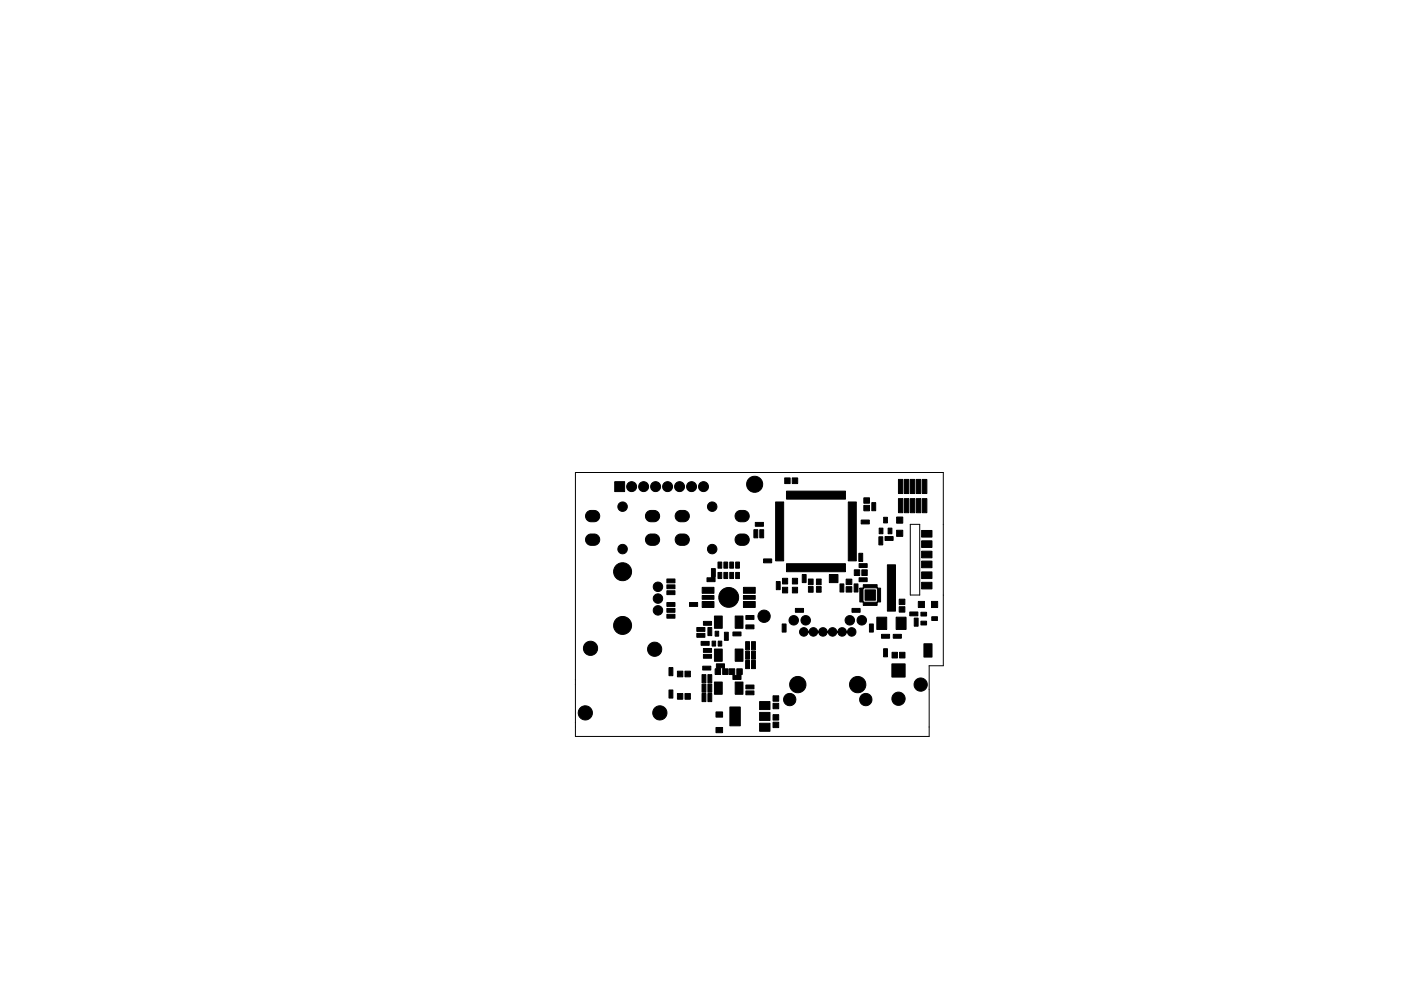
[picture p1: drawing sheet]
<svg xmlns="http://www.w3.org/2000/svg" width="297mm" height="210mm" viewBox="0 0 297 210" stroke-linecap="round" stroke-linejoin="round" font-family="sans-serif">
<path d="M122 100.2h78v41h-3v15h-75zM193 111.2h2v15h-2z" fill="none" stroke="#000" stroke-width=".21"/>
<g fill="#000" stroke="#000" stroke-width=".21">
<path d="M124.5 113.6l.6-.3h.9a1.2 1.2 0 0 1 1.2 1.2 1.2 1.2 0 0 1-1.2 1.2h-.7a1.2 1.2 0 0 1-1.1-.8 1.2 1.2 0 0 1 .3-1.3zM124.5 108.6l.6-.3h.9a1.2 1.2 0 0 1 1.2 1.2 1.2 1.2 0 0 1-1.2 1.2h-.7a1.2 1.2 0 0 1-1.1-.8 1.2 1.2 0 0 1 .3-1.3zM130.3 102.2h2.1v2.1h-2.1zM137.2 113.6l.6-.3h.9a1.2 1.2 0 0 1 1.2 1.2 1.2 1.2 0 0 1-1.2 1.2h-.7a1.2 1.2 0 0 1-1.1-.8 1.2 1.2 0 0 1 .3-1.3zM137.2 108.6l.6-.3h.9a1.2 1.2 0 0 1 1.2 1.2 1.2 1.2 0 0 1-1.2 1.2h-.7a1.2 1.2 0 0 1-1.1-.8 1.2 1.2 0 0 1 .3-1.3zM143.5 113.6l.6-.3h.9a1.2 1.2 0 0 1 1.2 1.2 1.2 1.2 0 0 1-1.2 1.2h-.7a1.2 1.2 0 0 1-1.1-.8 1.2 1.2 0 0 1 .3-1.3zM143.5 108.6l.6-.3h.9a1.2 1.2 0 0 1 1.2 1.2 1.2 1.2 0 0 1-1.2 1.2h-.7a1.2 1.2 0 0 1-1.1-.8 1.2 1.2 0 0 1 .3-1.3zM156.2 113.6l.6-.3h.9a1.2 1.2 0 0 1 1.2 1.2 1.2 1.2 0 0 1-1.2 1.2h-.7a1.2 1.2 0 0 1-1.1-.8 1.2 1.2 0 0 1 .3-1.3zM156.2 108.6l.6-.3h.9a1.2 1.2 0 0 1 1.2 1.2 1.2 1.2 0 0 1-1.2 1.2h-.7a1.2 1.2 0 0 1-1.1-.8 1.2 1.2 0 0 1 .3-1.3zM159.8 112.4h.9v1.7h-.9zM160.1 110.8h1.8v.9h-1.8zM161.1 112.4h.8v1.7h-.8z"/>
<path d="M161.9 118.6h1.7v.8h-1.7zM164.5 106.5h1.7v12.5h-1.7zM166.4 101.4h1.1v1.2h-1.1zM168 101.4h1.1v1.2h-1.1zM166.7 104.2h12.6v1.7h-12.6zM179.9 106.5h1.7v12.5h-1.7zM182.1 117.4h.8v1.7h-.8zM182.6 110.3h1.7v.9h-1.7zM183.1 107.2h1.2v1.2h-1.2zM183.1 105.6h1.2v1.2h-1.2zM184.8 106.6h.9v1.8h-.9zM186.3 113.9h.9v1.7h-.9z"/>
<path d="M186.4 112h.8v1.2h-.8zM187.3 109.7h.8v1.2h-.8zM188.3 112h.8v1.2h-.8zM187.6 113.8h1.8v.9h-1.8zM190.1 112.5h1.3v1.3h-1.3zM190.1 109.7h1.3v1.3h-1.3zM190.5 105.8h.9v3h-.9zM190.5 101.7h.9v3h-.9zM191.8 105.8h.9v3h-.9zM191.8 101.7h.9v3h-.9zM193 105.8h1v3h-1zM193 101.7h1v3h-1z"/>
<path d="M194.3 105.8h.9v3h-.9zM194.3 101.7h.9v3h-.9zM195.6 105.8h.9v3h-.9zM195.6 101.7h.9v3h-.9zM195.4 116.9h2.2v1.4h-2.2zM195.4 114.7h2.2v1.4h-2.2zM195.4 112.5h2.2v1.4h-2.2zM141.4 130.3h1.7v.9h-1.7zM141.4 129.1h1.7v.8h-1.7zM141.4 127.8h1.7v.9h-1.7zM141.4 125.3h1.7v.9h-1.7zM141.4 124.1h1.7v.8h-1.7z"/>
<path d="M141.4 122.8h1.7v.9h-1.7zM146.2 127.8h1.7v.9h-1.7zM147.7 134.4h1.8v.8h-1.8zM147.7 133.1h1.8v.9h-1.8zM148.6 136.1h1.8v.8h-1.8zM149.1 138.8h1.8v.9h-1.8zM149.1 137.6h1.8v.8h-1.8zM149.1 131.8h1.8v.9h-1.8zM150.1 133.1h.8v1.8h-.8zM148.9 127.6h2.5v1.3h-2.5zM148.9 126.3h2.5v.8h-2.5zM148.9 124.6h2.5v1.3h-2.5z"/>
<path d="M150.8 120.6h.9l-.1 2.8h-1.7v-.8l.9-.1zM151 136h.7v1.1h-.7zM151.6 133.9h.8v1.1h-.8zM152.3 136h.7v1.1h-.7zM152.2 121.4h.8v1.3h-.8zM152.2 119.2h.8v1.3h-.8zM151.5 130.7h1.6v2.6h-1.6zM153.5 121.4h.8v1.3h-.8zM153.5 119.2h.8v1.3h-.8zM153.6 134.1h.8v1.8h-.8zM154.7 121.4h.8v1.3h-.8zM154.7 119.2h.8v1.3h-.8z"/>
<path d="M156 121.4h.8v1.3h-.8zM156 119.2h.8v1.3h-.8zM155.4 134.1h1.7v.8h-1.7zM155.9 130.7h1.6v2.6h-1.6zM158.1 138.1h.8v1.8h-.8zM158.1 136.1h.8v1.8h-.8zM158.1 132.6h1.8v.8h-1.8zM158.1 130.6h1.8v.8h-1.8zM157.6 127.6h2.5v1.3h-2.5zM157.6 126.3h2.5v.8h-2.5zM157.6 124.6h2.5v1.3h-2.5zM159.3 138.1h.9v1.8h-.9z"/>
<path d="M159.3 136.1h.9v1.8h-.9zM164.6 123.4h.8v1.7h-.8zM165.8 132.4h.9v1.7h-.9zM165.9 124.6h1.1v1.2h-1.1zM165.9 122.7h1.1v1.2h-1.1zM168 124.6h1.1v1.2h-1.1zM168 122.7h1.1v1.2h-1.1zM168.6 129.1h1.8v.8h-1.8zM169.7 133.5a1.02 1.02 0 0 1 1.7 .6l.1-.1a1.01 1.01 0 0 1 1-.8 1.01 1.01 0 0 1 1 .9v-.1a1.01 1.01 0 0 1 1-.8 1.01 1.01 0 0 1 1 .9v-.1a1.01 1.01 0 0 1 1-.8 1.01 1.01 0 0 1 1 .9l.1-.1a1.01 1.01 0 0 1 1-.8 1.01 1.01 0 0 1 1 .9v-.1a.9 .9 0 0 1 1-.9 .9 .9 0 0 1 .8 1.2 .9 .9 0 0 1-1.2 .6l-.7-.8a1.01 1.01 0 0 1-1 .9 1.01 1.01 0 0 1-1-.9 1.01 1.01 0 0 1-1 .9 1.01 1.01 0 0 1-1-.9 1.01 1.01 0 0 1-1 .9 1.01 1.01 0 0 1-1-.9h-.1a1.01 1.01 0 0 1-1 .9 1.01 1.01 0 0 1-1-.9 .93 .93 0 0 1-1.2 .8 .93 .93 0 0 1-.5-1.4zM170.1 121.9h.8v1.7h-.8zM171.4 124.4h1v1.2h-1zM171.4 122.8h1v1.2h-1z"/>
<path d="M173.1 124.4h1v1.2h-1zM173.1 122.8h1v1.2h-1zM175.8 121.9h1.9v1.7h-1.9zM178.1 123.9h.8v1.7h-.8zM166.7 119.6h12.6v1.7h-12.6zM179.4 124.5h1.2v1.1h-1.2zM179.4 122.9h1.2v1.1h-1.2zM181.1 123.9h.8v1.7h-.8zM181.1 120.9h1.2v1.2h-1.2zM180.6 129.1h1.8v.8h-1.8zM182.1 122.6h1.8v.8h-1.8zM182.1 119.6h1.8v.8h-1.8z"/>
<path d="M182.7 120.9h1.2v1.2h-1.2zM184.3 132.4h.9v1.7h-.9zM183.4 125.1h2.2v2.2h-2.2zM183 124h3v.7l.7 .1v2.9l-.7 .1v.6h-3v-.6l-.7-.1v-2.8h.7v2.8h3v-2.9l-2.9-.1-.8 .2 .7-.2zM185.9 130.9h2.1v2.6h-2.1zM187.3 137.6h.9v1.8h-.9zM186.9 134.6h1.7v.8h-1.7zM188.1 119.8h1.8v9.9h-1.8zM189.1 138.4h1.2v1.2h-1.2zM189.4 134.6h1.7v.8h-1.7zM190.7 128.7h1.2v1.2h-1.2zM190.7 127.1h1.2v1.2h-1.2z"/>
<path d="M190.7 138.4h1.2v1.2h-1.2zM190 130.9h2.1v2.6h-2.1zM192.9 129.8h1.7v.9h-1.7zM193.8 131.1h.9v1.8h-.9zM194.7 127.6h1.3v1.3h-1.3zM195.3 131.8h1.1v.8h-1.1zM195.3 129.9h1.1v.8h-1.1zM195.4 123.5h2.2v1.4h-2.2zM195.4 121.3h2.2v1.4h-2.2zM195.4 119h2.2v1.4h-2.2zM195.9 136.6h1.7v2.8h-1.7zM197.6 130.8h1.1v.8h-1.1z"/>
<path d="M197.5 127.6h1.3v1.3h-1.3zM141.8 146.4h.9v1.7h-.9zM141.8 141.6h.9v1.8h-.9zM143.6 147.1h1.2v1.2h-1.2zM143.6 142.4h1.2v1.2h-1.2zM145.2 147.1h1.2v1.2h-1.2zM145.2 142.4h1.2v1.2h-1.2zM148.8 147.1h.9v1.8h-.9zM148.8 145.1h.9v1.8h-.9zM148.8 143.1h.9v1.8h-.9zM149 141.3h1.7v.9h-1.7zM150.1 147.1h.8v1.8h-.8z"/>
<path d="M150.1 145.1h.8v1.8h-.8zM150.1 143.1h.8v1.8h-.8zM151.5 144.7h1.6v2.6h-1.6zM151.5 137.7h1.6v2.6h-1.6zM151.8 154.3h1.4v1.1h-1.4zM151.8 151h1.4v1.1h-1.4zM151.9 140.8h1.7v1l.8 .1v1.2h-1.2v-1.3l-.1-.1-.3 .1v1.3h-1.2v-1.2l.3-.1zM154.6 141.9h1.2v1.3l.1 .1 .3-.1v-1.3h1.2v1.2l-.3 .1v1h-1.7v-1l-.8-.1zM154.8 150h2.1v4h-2.1zM155.9 144.7h1.6v2.6h-1.6zM155.9 137.7h1.6v2.6h-1.6zM158.1 140.1h.8v1.8h-.8z"/>
<path d="M158.1 146.6h1.8v.8h-1.8zM158.1 145.3h1.8v.9h-1.8zM159.3 140.1h.9v1.8h-.9zM161 153.4h2.3v1.7h-2.3zM161 151.1h2.3v1.7h-2.3zM161 148.8h2.3v1.7h-2.3zM163.9 153.2h1.2v1.2h-1.2zM163.9 151.6h1.2v1.2h-1.2zM163.9 149.2h1.2v1.2h-1.2zM163.9 147.6h1.2v1.2h-1.2zM189.1 140.8h2.8v2.8h-2.8z"/>
<circle cx="132" cy="116.5" r="1"/>
<circle cx="132" cy="107.5" r="1"/>
<circle cx="133.9" cy="103.2" r="1.05"/>
<circle cx="136.5" cy="103.2" r="1.05"/>
<circle cx="139" cy="103.2" r="1.05"/>
<circle cx="141.5" cy="103.2" r="1.05"/>
<circle cx="144.1" cy="103.2" r="1.05"/>
<circle cx="146.6" cy="103.2" r="1.05"/>
<circle cx="149.2" cy="103.2" r="1.05"/>
<circle cx="151" cy="116.5" r="1"/>
<circle cx="151" cy="107.5" r="1"/>
<circle cx="160" cy="102.8" r="1.71"/>
<circle cx="125.2" cy="137.5" r="1.51"/>
<circle cx="132" cy="121.3" r="1.91"/>
<circle cx="132" cy="132.7" r="1.9"/>
<circle cx="138.8" cy="137.7" r="1.51"/>
<circle cx="139.5" cy="129.5" r="1"/>
<circle cx="139.5" cy="127" r="1"/>
<circle cx="139.5" cy="124.5" r="1"/>
<circle cx="154.5" cy="126.7" r="2.11"/>
<circle cx="162" cy="130.8" r="1.3"/>
<circle cx="168.3" cy="131.6" r="1"/>
<circle cx="170.8" cy="131.6" r="1"/>
<circle cx="180.2" cy="131.6" r="1"/>
<circle cx="182.7" cy="131.6" r="1"/>
<circle cx="124.1" cy="151.2" r="1.51"/>
<circle cx="139.9" cy="151.2" r="1.51"/>
<circle cx="167.4" cy="148.4" r="1.31"/>
<circle cx="169.1" cy="145.3" r="1.73"/>
<circle cx="181.8" cy="145.3" r="1.73"/>
<circle cx="183.6" cy="148.4" r="1.31"/>
<circle cx="190.5" cy="148.3" r="1.41"/>
<circle cx="195.2" cy="145.3" r="1.4"/>
</g>
</svg>
